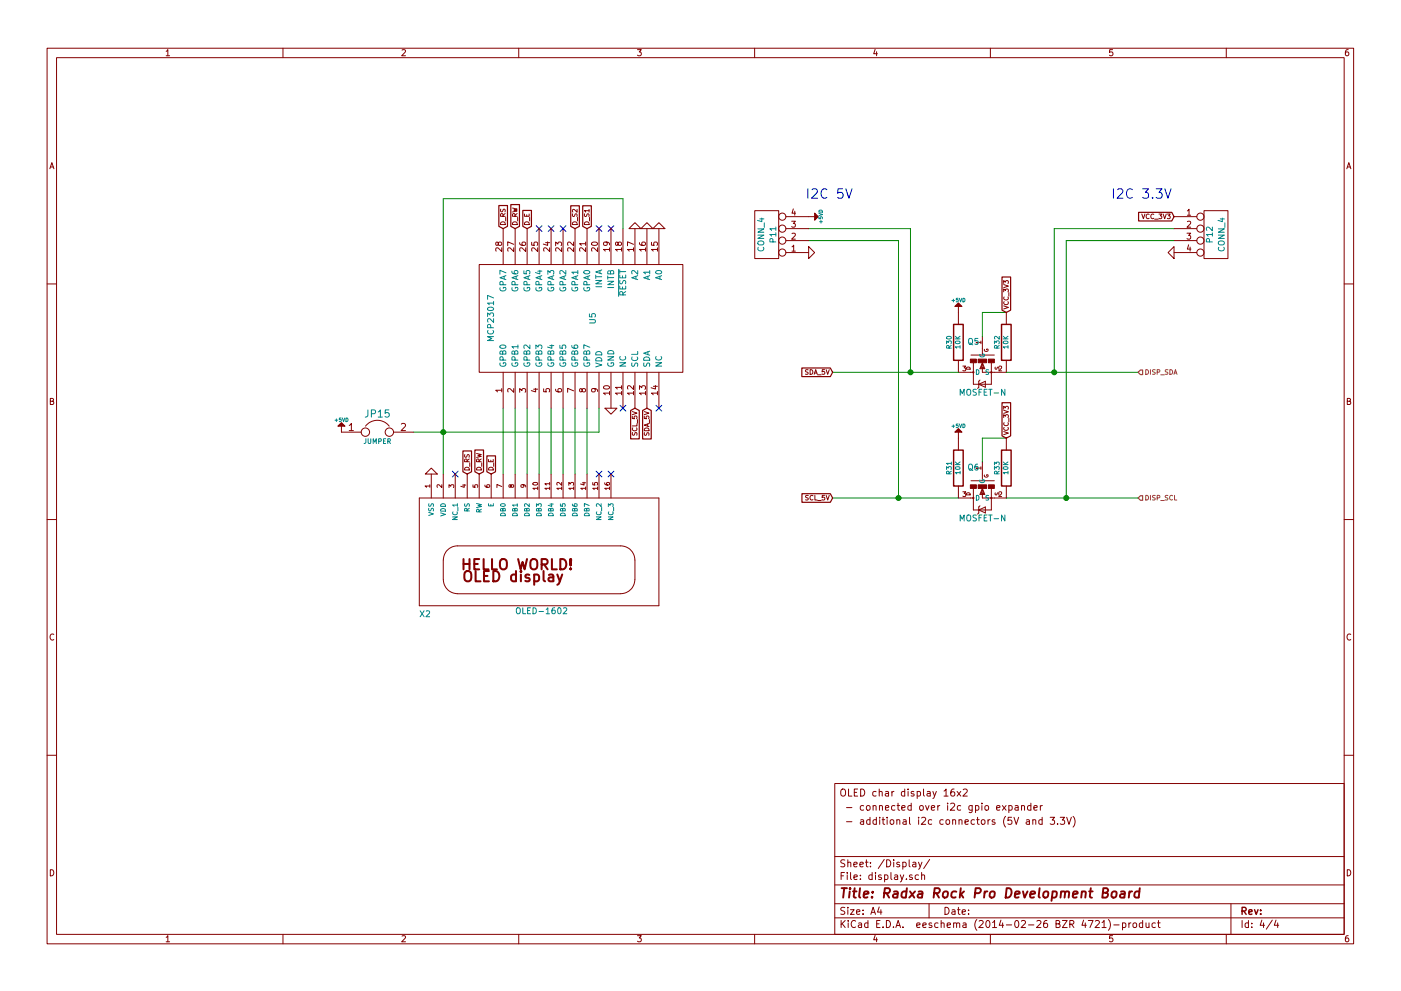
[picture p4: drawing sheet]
<svg xmlns="http://www.w3.org/2000/svg" width="297mm" height="210mm" viewBox="0 0 297 210" stroke-linecap="round" stroke-linejoin="round" font-family="sans-serif">
<g fill="none" stroke="#840000" stroke-width=".21">
<path d="M10 10.2h277v190h-277zM12 12.2h273v186h-273zM35.2 10.9l.4-.4v1.3M35.2 11.8h.8M60 10.2v2M85.2 10.6l.5-.1 .3 .4-.8 .9h.8M110 10.2v2M135.2 10.5h.8l-.5 .5 .3 .1 .2 .2-.1 .4-.2 .1-.5-.1M160 10.2v2M185.5 10.5l-.3 .9h.8M185.9 11v.8M210 10.2v2"/>
<path d="M235.9 10.5h-.6l-.1 .6h.6l.2 .5-.3 .2-.5-.1M260 10.2v2M285.9 10.5l-.4 .1-.2 .2-.1 .8 .3 .2 .4-.1 .1-.4-.1-.2-.4-.1-.3 .3M10.6 35.8l.4-1.3 .4 1.3M10.7 35.4h.6M285.5 35.8l.5-1.3 .4 1.3M285.7 35.4h.6M101.6 56.1h43.2v22.9h-43.2zM105.6 51.6l.3-.2h.3l.2 .2-.1 .4-.4 .1-.2-.1-.2-.6h-.3v.6l.2 .1 .2-.3M106.2 47.3a.52 .52 0 0 1 .6-.2 .52 .52 0 0 1 .3 .5h-1zM106.2 44.4v.5a.41 .41 0 0 0 .5-.5l.4 .1v.5M106.4 52.6v.8l-.9-.8-.4 .2 .1 .5"/>
<path d="M106.7 45.9l-.1-.5h-.4l-.1 .5h1M106.7 48.5v7.6M107.1 45.3l-.4 .3M107.2 46.1v.8M108.7 44.1l1 .3-.8 .2 .8 .1-1 .3M108.8 47.2a.51 .51 0 0 1 .6-.1 .51 .51 0 0 1 .3 .5h-1zM108.9 52.6v.8l-.9-.8-.4 .2 .1 .5M108.9 51.8l-1.3-.5v.8M109.2 45.9l-.1-.5h-.3l-.1 .5h1M109.2 48.5v7.6M109.7 45.3l-.5 .3M109.8 46.1v.8"/>
<path d="M110.2 51.5v.3l.3 .2 .7 .1 .3-.3-.2-.4-.6 .1v.3l.2 .3M111.2 45.4v.5h1v-.5M111.3 47.3a.52 .52 0 0 1 .6-.2 .52 .52 0 0 1 .3 .5h-1zM111.5 52.6v.8l-1-.8-.3 .2 .1 .5M111.7 45.6v.3M111.8 48.5v7.6M112.3 46.1v.8M112.7 51.4v.6l.6 .1v-.7h.6l.1 .2-.1 .5M114 52.6v.8l-.9-.8-.4 .2 .1 .5M114.3 48.5v7.6M115.7 51.5h.8M116.1 51.3v.8l-.9-.3"/>
<path d="M116.5 52.6v.8l-.9-.8-.3 .2 .1 .5M116.8 48.5v7.6M117.8 52.1v-.7l.5 .4 .1-.4h.5l.2 .2-.2 .5M119.1 52.6v.8l-.9-.8-.4 .2 .1 .5M119.4 48.5v7.6M121.4 45.4l.1 .5a.41 .41 0 0 0 .5-.5l.3 .1v.4M121.5 47.2a.51 .51 0 0 1 .6-.1 .51 .51 0 0 1 .3 .5h-1zM121.6 52.6v.8l-.9-.8-.4 .2 .1 .5M121.6 51.4v.7l-.9-.7-.4 .2 .1 .5M121.9 48.5v7.6M122.4 44.4v.6l-.8-.6-.2 .2 .1 .4M122.5 46.1v.8"/>
<path d="M124 47.3a.52 .52 0 0 1 .6-.2 .52 .52 0 0 1 .3 .5h-1zM124 45.4v.5a.41 .41 0 0 0 .5-.5l.3 .1v.4M124.2 52.6v.8l-1-.8-.3 .2 .1 .5M124.2 51.7h-1.3l.3 .4M124.2 51.4v.7M124.5 48.5v7.6M124.9 44.7h-1l.3 .3M124.9 44.4v.6M125 46.1v.8M125.5 51.5a.76 .76 0 0 1 1.2 .3 .74 .74 0 0 1-1.3-.1zM126.7 52.6v.8l-.9-.8-.4 .2 .1 .5M127 48.5v7.6"/>
<path d="M128.5 51.4l.3 .2-.1 .4h-.6l-.1-.4 .2-.2h.7l.3 .3v.3M129.2 52.9h-1.2l.3 .4M129.2 52.6v.7M129.5 48.5v7.6M131 51.6l.3-.2h.3l.2 .2-.1 .4-.4 .1-.2-.1-.2-.6h-.3v.6l.2 .1 .2-.3M131.8 52.9h-1.3l.4 .4M131.8 52.6v.7M132.1 48.5v7.6M133.3 48.5l1.3-1.3 1.3 1.3zM134.3 52.9h-1.3l.4 .4M134.3 51.8l-1.3-.5v.8M134.3 52.6v.7"/>
<path d="M134.6 48.5v7.6M135.6 51.5v.3l.3 .2 .7 .1 .3-.3-.2-.4-.6 .1v.3l.2 .3M135.9 48.5l1.3-1.3 1.2 1.3zM136.9 52.9h-1.3l.3 .4M136.9 52.6v.7M137.2 48.5v7.6M138.1 51.4v.6l.6 .1v-.7h.6l.1 .2-.1 .5M138.4 48.5l1.3-1.3 1.3 1.3zM139.4 52.9h-1.3l.4 .4M139.4 52.6v.7M139.7 48.5v7.6M160 44.7h5.1v10.2h-5.1z"/>
<path d="M166.6 46h6.1M166.6 53.6h4.8M166.6 51h4.8M166.6 48.5h4.8M167.8 46.9h.8l-.4 .5 .4 .1v.6l-.2 .1-.6-.1M167.9 52.4l.4-.4v1.3M167.9 49.6l.5-.1 .2 .3-.8 .9h.8M167.9 53.3h.7M168.2 44.3l-.3 .9h.8M168.5 44.8v.9M171.4 52.3l1.3 1.3-1.3 1.3zM242.1 45.4l.3 1 .3-1"/>
<path d="M243.6 45.5a.44 .44 0 0 0-.6 .4 .44 .44 0 0 0 .6 .4M244.6 45.5a.44 .44 0 0 0-.6 .4 .44 .44 0 0 0 .6 .4M244.8 46.5h.8M245.7 45.4h.6l-.3 .4 .3 .2v.3h-.6M246.6 45.4l.3 1 .4-1M247.5 45.4h.6l-.3 .4 .3 .2v.3h-.6M247.6 53.6l1.3-1.3v2.6zM248.9 53.6h4.8M248.9 51h4.8M248.9 48.5h4.8M248.9 46h4.8M251.7 49.5h.8l-.5 .5 .4 .1v.5l-.2 .1-.5-.1"/>
<path d="M251.7 44.7l.4-.3v1.3M251.7 47l.5-.1 .3 .4-.8 .9h.8M251.7 45.7h.8M252 51.9l-.3 1h.8M252.3 52.4v.9M255.3 44.7h5v10.2h-5zM10 60.2h2M106.7 79v7.6M109.2 79v7.6M111.8 79v7.6M114.3 79v7.6M116.8 79v7.6"/>
<path d="M119.4 79v7.6M121.9 79v7.6M124.5 79v7.6M127 79v7.6M129.5 79v7.6M132.1 79v7.6M134.6 79v7.6M137.2 79v7.6M139.7 79v7.6M171.3 78.5h-.5a.41 .41 0 0 0 .5 .5l-.1 .4h-.4M171.8 78.4a.5 .5 0 0 1 .5 .5 .5 .5 0 0 1-.5 .5zM172.6 79.4l.3-1 .4 1"/>
<path d="M172.7 79.1h.5M173.4 79.5h.7M174.8 78.4h-.5v.5h.5l.1 .3-.2 .2-.4-.1M175.2 78.4l.3 1 .3-1M203.2 65v3.8M203.2 76.4v2.6h3.2M204.1 77.7h.6l-.3 .3 .3 .2v.4h-.6M205 77.9a.42 .42 0 0 1 .5 0 .42 .42 0 0 1 .2 .4h-.8zM205.9 75.3h4.9M208 72.6h-1l.3 .3M208 72.4v.5M208 78.1l.3-.9 .2 .9h-.2"/>
<path d="M208.3 77l.5 1.2h-1zM208.3 71.4v3.8M208.7 74.1a.37 .37 0 0 0 .4 .5 .37 .37 0 0 0 .3-.5h-.2v.1M210.2 77v4.5h-3.8v-4.5M211 77.9l.1 .4a.32 .32 0 0 0 .4-.4l.3 .1v.4M211.8 77.8l.4-.1 .2 .3-.6 .7h.6M212.8 64.9l1 .3-1 .4M212.8 61.9v-.6l.4 .3 .2-.3 .3 .1v.5M212.8 60.4l1 .3-1 .3M212.8 60.1v-.6l.4 .4 .2-.4 .3 .1v.5M212.9 64a.44 .44 0 0 0 .4 .6 .44 .44 0 0 0 .4-.6M212.9 63a.44 .44 0 0 0 .4 .7 .44 .44 0 0 0 .4-.7"/>
<path d="M213.4 76.4v2.6h-5.1v-1.2M213.4 66.3v2.5M213.9 62.1v.7M285 60.2h2M10.7 85.1h.5l.1-.5-.6-.1v1.3h.5l.2-.4-.3-.3M72.4 90.4v1.3h4.2M74 90.3l.5-.5v1.6M74 91.4h.9M77.5 90.4a3.2 3.2 0 0 1 5 0M83.4 91.7h4.2M85.1 90l.6-.2 .3 .5-1 1.1h1M98.6 96.4v.6a.41 .41 0 0 0 .5-.5h.3v.5"/>
<path d="M98.7 99.2a.51 .51 0 0 1 .5 0 .51 .51 0 0 1 .3 .5h-1zM99 98v-.5l-.4-.1-.1 .6h1M99.5 97.4l-.5 .3M99.6 98.2v.8M101 96.2l1 .2-.7 .2 .7 .2-1 .2M101.1 99.3a.52 .52 0 0 1 .6-.1 .52 .52 0 0 1 .3 .5h-1zM101.6 98l-.1-.5-.4-.1-.1 .6h1M102 97.4l-.4 .3M102.1 98.2v.8M103.6 97.5v.5h1v-.5M103.7 99.2a.51 .51 0 0 1 .6 0 .51 .51 0 0 1 .3 .5h-1zM104.1 97.6v.4"/>
<path d="M104.7 98.2v.8M106.4 82.8h-1.3l.4 .4M106.4 82.4v.8M108.9 82.4v.8l-.9-.8-.4 .3 .1 .5M110.2 83.2v-.8l.5 .5 .1-.4h.5l.2 .2-.2 .5M113.1 82.6h.9M113.6 82.4v.8l-1-.3M115.3 82.5v.6l.5 .1v-.7h.6l.1 .2-.1 .5M117.8 82.6l.1 .3 .2 .2 .7 .1 .3-.3-.2-.4-.6 .1v.3l.2 .3M121.6 82.9l-1.3-.5v.8M123.4 82.7l.3-.3 .3 .1 .2 .2-.2 .4-.3 .1-.2-.1-.2-.6h-.3l-.1 .6 .3 .1 .2-.3M126 82.4l.2 .3-.1 .4h-.6l-.1-.4 .3-.3 .7 .1 .3 .3v.3"/>
<path d="M128 82a.76 .76 0 0 1 1.2 .3 .74 .74 0 0 1-1.2-.2zM128.3 86.6h2.5l-1.3 1.3zM129.2 83.4h-1.2l.3 .4M129.2 83.1v.7M131.8 83.4h-1.3l.4 .4M131.8 82.2h-1.3l.4 .3M131.8 81.8v.7M131.8 83.1v.7M134.1 88.3v.5h.4v-.4l.4-.1 .2 .2-.1 .3M134.1 87.3l1 .3-1 .4M134.1 91.8l.1 .5a.41 .41 0 0 0 .5-.5l.3 .1v.4M134.2 90.8a.44 .44 0 0 0 .4 .6 .44 .44 0 0 0 .4-.6"/>
<path d="M134.3 83.4h-1.3l.4 .4M134.3 81.8v.8l-.9-.8-.4 .3 .1 .4M134.3 83.1v.7M135.1 89.9v.5h-1M135.2 89v.8M135.6 82.6v-.8l.5 .5 .1-.4h.5l.2 .2-.2 .5M136.6 88.3v.5h.5l-.1-.4 .4-.1 .2 .2-.1 .3M136.6 87.3l1 .3-1 .4M136.7 91.8v.5a.41 .41 0 0 0 .5-.5l.3 .1v.5M136.8 90.9a.51 .51 0 0 1 .5-.1 .51 .51 0 0 1 .3 .6h-1zM136.9 83.4h-1.3l.3 .4M136.9 83.1v.7"/>
<path d="M137.3 90v.4M137.6 89.9l-1 .3 1 .3M137.7 89v.8M138.5 82h.9M139 81.8v.7l-1-.2M139.4 83.4h-1.3l.4 .4M139.4 83.1v.7M203.2 91.7v3.8M207.5 81.5l1.4-.6v1.3zM207.8 80.6l-.3 .3v1.3l-.2 .2M208 99.3h-1l.3 .3M208 99v.6"/>
<path d="M208.3 98v3.8M212.8 91.6l1 .3-1 .3M212.8 88.6v-.6l.4 .3 .2-.3h.3v.6M212.8 87l1 .4-1 .3M212.8 86.8v-.6l.4 .3 .2-.3 .3 .1v.5M212.9 90.7a.44 .44 0 0 0 .4 .6 .44 .44 0 0 0 .4-.6M212.9 89.7a.44 .44 0 0 0 .4 .6 .44 .44 0 0 0 .4-.6M213.4 93v2.5M213.9 88.7v.8M285.6 85.1h.6l.1-.5-.7-.1v1.3h.6l.2-.4-.3-.3M10 110.2h2M88.9 105.7h50.8v22.8h-50.8z"/>
<path d="M90.2 100.6l1.2-1.3 1.3 1.3zM91.1 103.1h-1l.3 .3M91.1 102.8v.6M91.4 100.6v5.1M93.7 102.8v.6l-.7-.6-.3 .2 .1 .4M94 100.6v5.1M94 118.8v4.2M94 118.8a2.99 2.99 0 0 1 3-3h34.6a2.99 2.99 0 0 1 3 3M95.2 103.4v-.6l.4 .4 .1-.3h.4v.5M96.5 100.6v5.1M98.1 102.9h.7M98.4 102.8v.6l-.7-.2"/>
<path d="M99.1 100.6v5.1M100.3 102.9v.4l.5 .1-.1-.5h.5v.5M101.6 100.6v5.1M102.8 102.9l.1 .4 .7 .1 .2-.2-.1-.3h-.4l-.1 .3 .2 .2M104.1 100.6v5.1M106.4 103.2l-1-.4v.6M106.7 100.6v5.1M108.3 103l.2-.2 .4 .2v.3l-.4 .1-.3-.5h-.3v.4l.3 .1 .1-.2M109.2 100.6v5.1M110.9 102.8l.2 .2-.1 .3h-.5l-.1-.3 .2-.2 .6 .1 .3 .4M111.8 100.6v5.1M113 102.5a.62 .62 0 0 1 1 .2 .59 .59 0 0 1-1-.1z"/>
<path d="M114 103.6h-1l.3 .3M114 103.3v.6M114.3 100.6v5.1M116.5 103.6h-1l.3 .3M116.5 102.6h-1l.3 .3M116.5 102.4v.5M116.5 103.3v.6M116.8 100.6v5.1M119.1 103.6h-1l.3 .3M119.1 102.4v.6l-.7-.6-.3 .1 .1 .4M119.1 103.3v.6M119.4 100.6v5.1"/>
<path d="M120.6 103v-.6l.4 .3 .1-.3h.4v.6M121.6 103.6h-1l.3 .3M121.6 103.3v.6M121.9 100.6v5.1M123.5 102.4h.7M123.8 102.3v.6l-.7-.2M124.2 103.6h-1.1l.3 .3M124.2 103.3v.6M124.5 100.6v5.1M125.7 102.4v.5h.5l-.1-.5h.5v.5M126.7 103.6h-1l.3 .3M126.7 103.3v.6"/>
<path d="M127 100.6v5.1M128.2 102.4l.1 .4 .7 .1 .2-.2-.1-.3h-.4l-.1 .3 .2 .2M129.2 103.6h-1l.3 .3M129.2 103.3v.6M129.5 100.6v5.1M134.6 118.8v4.2M171.4 105.2h-.6a.41 .41 0 0 0 .5 .5v.3h-.5M172.4 105.2a.44 .44 0 0 0-.7 .4 .44 .44 0 0 0 .7 .4M172.8 105.1v1h.5M173.4 106.2h.7M174.8 105.1h-.5v.5l.5-.1 .1 .4-.2 .2-.4-.1M175.2 105.1l.3 1 .3-1"/>
<path d="M203.2 103.1v2.6h3.2M204.1 104.3h.6l-.3 .4 .3 .1v.5h-.6M205 104.6a.42 .42 0 0 1 .5 0 .42 .42 0 0 1 .2 .4h-.8zM205.9 102h4.9M207.5 108.2l1.4-.6v1.2zM207.8 107.3l-.3 .3v1.2l-.2 .3M208 104.8l.3-.9 .2 .9h-.2M208.3 103.6l.5 1.3h-1zM208.7 100.8a.37 .37 0 0 0 .4 .4 .37 .37 0 0 0 .3-.5h-.2v.2M210.2 103.6v4.6h-3.8v-4.5M211 104.6l.1 .4a.32 .32 0 0 0 .4-.4h.3v.4M211.8 104.4l.4-.1 .2 .3-.6 .8h.6"/>
<path d="M213.4 103.1v2.6h-5.1v-1.2M285 110.2h2M11.4 134.6a.58 .58 0 0 0-.8 .5 .58 .58 0 0 0 .8 .6M94 123a2.99 2.99 0 0 0 3 3M97 126h34.6M134.6 123a2.99 2.99 0 0 1-3 3M286.4 134.6a.58 .58 0 0 0-.8 .5 .58 .58 0 0 0 .8 .6M10 160.2h2M177 166.2h108v32h-108zM178.5 167.5l.1-.1a.53 .53 0 0 1 .7 .5v.5a.51 .51 0 0 1-.8 .4 .99 .99 0 0 1 0-1.3zM179.5 174.3h1.1M179.5 171.3h1.1"/>
<path d="M179.9 167.4v1.5h.7M181.1 168.1h.5M181.8 167.4h-.7v1.5h.7M182.5 174h.6v.9M182.5 167.4a.76 .76 0 0 1 .8 .8 .76 .76 0 0 1-.8 .7zM183.1 174.3l-.7 .2 .2 .4 .5-.1M183.1 171l-.4-.1-.3 .3 .1 .6 .2 .1 .4-.1M183.8 171l.2-.1 .4 .1 .1 .6-.1 .2-.4 .1-.2-.1zM184.5 174l-.5-.1-.3 .3 .1 .6 .2 .1 .5-.1M184.5 173.4v1.5M185.1 171l.2-.1 .4 .1 .1 .9M185.1 170.9v1"/>
<path d="M185.8 168l-.5-.1-.3 .3 .1 .6 .2 .1 .5-.1M185.8 174l-.4-.1-.3 .3 .1 .6 .2 .1 .4-.1M185.8 173.4v1.5M186.4 168l.2-.1 .4 .1v.9M186.4 167.4v1.5M186.5 171l.2-.1 .3 .1 .1 .9M186.5 170.9v1M186.5 173.4v.2M186.5 173.9v1M187 173.9h.6M187.2 173.4v1.3l.4 .2M187.7 171.4l.7-.1v-.3l-.4-.1-.3 .2 .1 .7h.6"/>
<path d="M187.8 168h.5l.1 .9M188.1 173.4v.2M188.1 173.9v1M188.4 168.3l-.7 .2 .2 .4 .5-.1M188.8 174l.2-.1 .4 .1 .1 .6-.1 .2-.4 .1-.2-.1zM189.1 167.9v1M189.5 167.9l-.4 .3M189.7 171l-.4-.1-.3 .3 .1 .6 .2 .1 .4-.1M190.1 174l.2-.1 .4 .1 .1 .9M190.1 173.9v1M190.2 170.9h.6M190.4 170.4v1.3l.4 .2"/>
<path d="M191.2 171.4l.7-.1-.1-.3-.4-.1-.2 .2 .1 .7h.5M191.5 174h.6v.9M191.8 168l-.4-.1-.3 .3 .1 .6 .2 .1 .4-.1M191.8 167.4v1.5M192.1 174.3l-.7 .2 .2 .4 .5-.1M192.5 167.4v.2M192.5 167.9v1M192.8 173.4v1.3l.2 .2M193.2 171l-.4-.1-.3 .3 .1 .6 .2 .1 .4-.1M193.2 170.4v1.5M193.8 168l-.4-.1-.2 .2v.2l.6 .2v.3h-.6M194.5 168l.4-.1 .3 .3-.2 .6h-.5"/>
<path d="M194.5 167.9v1.5M194.8 173.4v.2M194.8 173.9v1M195 171l.2-.1 .5 .1 .1 .6-.2 .2-.4 .1-.2-.1zM195.4 173.6l.6-.2 .3 .4-1 1.1h1M195.8 167.4v1.3l.2 .2M196.2 170.9l.4 1 .4-1M196.6 168h.6v.9M197.2 168.3l-.7 .2 .2 .4 .5-.1M197.5 171.4l.7-.1-.1-.3-.4-.1-.2 .2v.7h.6M197.5 174l-.4-.1-.3 .3 .1 .6 .2 .1 .4-.1M197.8 167.9l.3 1"/>
<path d="M198.5 167.9l-.5 1.4-.2 .1M198.8 170.9v1M199.3 170.9l-.5 .3M200 174l-.5-.1-.2 .3v.6l.2 .1 .5-.1M200.2 167.8l.4-.4v1.5M200.2 168.9h.8M200.6 174l.2-.1 .5 .1v.6l-.1 .2-.4 .1-.2-.1zM200.9 170.4v.2M200.9 170.9v1M201.5 170.6l.6-.2 .3 .4-.9 1.1h.9M202 174l.2-.1 .4 .1v.9M202 173.9v1"/>
<path d="M202.3 167.4l-.4 .1a1.11 1.11 0 0 0-.2 1.3l.5 .1 .2-.1v-.5l-.2-.3h-.5l-.1 .3M202.9 167.9l.8 1M203.3 174l.2-.1 .4 .1 .1 .9M203.3 173.9v1M203.7 171l-.4-.1-.3 .3v.6l.3 .1 .4-.1M203.7 167.9l-.8 1M204.2 167.6l.6-.2 .3 .4-1 1.1h1M204.6 174.4l.7-.1v-.3l-.5-.1-.2 .2 .1 .7h.6M206.1 170.9v1.4l-.3 .1-.3-.1M206.1 171l-.4-.1-.3 .3 .1 .6 .2 .1 .4-.1M206.6 174l-.4-.1-.3 .3 .1 .6 .2 .1 .4-.1M206.8 171l.5-.1 .2 .3-.1 .6h-.6"/>
<path d="M206.8 170.9v1.5M207.1 173.9h.5M207.3 173.4v1.3l.3 .2M208.1 174l.2-.1 .5 .1v.6l-.1 .2-.4 .1-.2-.1zM208.2 170.4v.2M208.2 170.9v1M208.9 171l.2-.1 .4 .1 .1 .6-.1 .2-.4 .1-.2-.1zM209.5 173.9v1M209.9 173.9l-.4 .3M210.9 174l-.3-.1-.3 .2 .1 .2 .5 .2v.3h-.6M211.3 171.4l.7-.1v-.3l-.5-.1-.2 .2 .1 .7h.6M212.5 170.9l.8 1"/>
<path d="M213.2 173.2a1.71 1.71 0 0 0 0 2.3M213.3 170.9l-.8 1M213.9 171l.4-.1 .3 .3-.1 .6h-.6M213.9 170.9v1.5M214.5 173.4h-.7l-.1 .7 .7-.1 .2 .3-.1 .5-.2 .1-.6-.1M215 173.4l.5 1.5 .5-1.5M215.2 171h.6l.1 .9M215.9 171.3l-.7 .2 .2 .4 .5-.1M216.6 171l.2-.1 .4 .1v.9M216.6 170.9v1M217.6 174h.6l.1 .9M218.3 174.3l-.7 .2 .2 .4 .5-.1"/>
<path d="M218.6 171l-.5-.1-.2 .3v.6l.2 .1 .5-.1M218.6 170.4v1.5M219 174l.2-.1 .4 .1v.9M219 173.9v1M219.2 171.4l.7-.1v-.3l-.5-.1-.2 .2 .1 .7h.6M220.6 170.9v1M221 174l-.5-.1-.3 .3 .1 .6 .2 .1 .5-.1M221 173.4v1.5M221 170.9l-.4 .3M222.7 173.4h.9l-.5 .6 .4 .1v.7l-.2 .1-.6-.1M224.2 174.8v.1M224.8 173.4h.9l-.5 .6 .5 .1v.7l-.2 .1-.7-.1"/>
<path d="M226.2 173.4l.4 1.5 .6-1.5M227.5 173.2a1.71 1.71 0 0 1 0 2.3M285 160.2h2M10.7 184.5a.65 .65 0 0 1 .7 .7 .65 .65 0 0 1-.7 .6zM35.2 198.9l.4-.4v1.3M35.2 199.8h.8M60 198.2v2M85.2 198.6l.5-.1 .3 .4-.8 .9h.8M110 198.2v2M135.2 198.5h.8l-.5 .5 .3 .1 .2 .2-.1 .4-.2 .1-.5-.1M160 198.2v2M177 194.7h108"/>
<path d="M177 191.7h108M177 187.8h108M177 181.7h108M178.3 195.3v1.5M178.3 185.8h.5M178.5 195.9l.7 .9M179 185.1h-.7v1.5M179.1 192.6l-.6-.1-.2 .3v.3l.7 .3v.5l-.2 .1-.5-.1M179.1 182.5l-.6-.1-.2 .3v.3l.7 .4v.4l-.2 .1-.5-.1M179.2 195.3l-.9 .9M179.6 185.1v.2M179.6 185.6v1"/>
<path d="M179.8 192.5v.2M179.8 183.1l.2-.2 .3 .1 .1 .9M179.8 182.4v1.5M179.8 193v1M179.8 195.3v.1M179.8 195.8v1M180.3 193h.8l-.8 1h.8M180.3 185.1v1.3l.2 .2M181 183.4l.7-.1v-.3l-.4-.1-.3 .2 .1 .7h.6M181.1 186.1l.7-.1-.1-.3-.4-.1-.2 .2v.7h.6M181.4 195.4a.71 .71 0 0 0-1 .5 .71 .71 0 0 0 .7 .9l.3-.1M181.6 193.5l.7-.1v-.3l-.5-.1-.2 .2 .1 .7h.6"/>
<path d="M182 195.9h.6l.1 .9M182.3 183.4l.7-.1v-.3l-.5-.1-.2 .2 .1 .7h.6M182.4 186.5v.1M182.4 185.7v.1M182.7 196.2l-.7 .2 .2 .4 .5-.1M183 193.9v.1M183 193.1v.1M183.5 182.9h.5M183.7 182.4v1.3l.3 .2M184 195.9l-.4-.1-.3 .3 .1 .6 .2 .1 .4-.1M184 195.3v1.5M184.6 183.8v.1"/>
<path d="M184.6 183v.1M184.6 194l.5-1.5 .5 1.5M184.8 193.6h.7M184.9 185.7l-.4-.1-.3 .3 .1 .6 .2 .1 .4-.1M184.9 185.1v1.5M185.5 198.4l-.3 1h.8M185.6 185.1v.2M185.6 185.6v1M185.9 199v.8M185.9 196h.5M186.4 192.4l-.3 1.1h.9M186.6 195.3h-.7v1.5h.7"/>
<path d="M186.8 193v1M186.8 185.7l-.3-.1-.2 .2v.2l.5 .2v.3h-.5M187.2 196.7v.1M187.5 182.3l-1.3 2M187.6 185.7l.4-.1 .3 .3-.2 .6h-.5M187.6 185.6v1.5M187.9 195.3a.76 .76 0 0 1 .9 .7 .76 .76 0 0 1-.9 .8zM188 182.4a.76 .76 0 0 1 .9 .8 .76 .76 0 0 1-.9 .7zM188.9 185.1v1.3l.2 .2M189.4 196.7v.1M189.5 182.4v.2M189.5 182.9v1"/>
<path d="M189.7 185.7h.6v.9M189.9 196.8l.5-1.5 .5 1.5M190.1 196.4h.7M190.3 186l-.7 .3 .2 .3 .5-.1M190.7 183l-.4-.1-.2 .2 .1 .3 .5 .1v.3h-.6M190.9 185.6l.3 1M191.4 183l.4-.1 .3 .3-.1 .6h-.6M191.4 182.9v1.5M191.4 196.7v.1M191.6 185.6l-.5 1.4-.2 .1M192.2 186.5v.1M192.8 182.4v1.3l.2 .2"/>
<path d="M193.4 185.7l-.4-.1-.2 .2 .1 .2 .5 .2v.3h-.6M193.5 183h.6l.1 .9M194.2 183.3l-.7 .3 .2 .3 .5-.1M194.4 196.3l.7-.1-.1-.3-.4-.1-.2 .2v.7h.6M194.7 185.7l-.4-.1-.3 .3 .1 .6 .2 .1 .4-.1M194.7 182.9l.4 1M195.4 185.7l.2-.1 .4 .1v.9M195.4 185.1v1.5M195.5 182.9l-.5 1.4-.3 .1M195.7 196.3l.7-.1-.1-.3-.4-.1-.2 .2v.7h.6M197 191.7v3M197.1 182.3l-1.3 2"/>
<path d="M197.5 195.9l-.3-.1-.2 .2v.2l.5 .2v.3h-.5M198.9 195.9l-.4-.1-.3 .3v.6l.3 .1 .4-.1M199.5 195.9l.2-.1 .4 .1 .1 .9M199.5 195.3v1.5M200.4 192.5a.76 .76 0 0 1 .8 .8 .76 .76 0 0 1-.8 .7zM200.8 196.3l.7-.1v-.3l-.5-.1-.2 .2 .1 .7h.6M201.9 193.1h.5l.1 .9M202.2 195.9l.2-.1 .4 .1v.9M202.2 195.8v1M202.5 193.4l-.7 .2 .2 .4 .5-.1M202.8 196l.2-.2 .4 .1 .1 .9M203 193h.6"/>
<path d="M203.2 192.5v1.3l.4 .2M204 193.5l.7-.1-.1-.3-.4-.1-.2 .2 .1 .7h.5M204.2 195.9h.6v.9M204.8 196.2l-.7 .2 .2 .4 .5-.1M205.4 193.9v.1M205.4 193.1v.1M207.1 195.1a1.71 1.71 0 0 0 0 2.3M207.6 195.4l.6-.1 .3 .4-1 1.1h1M209.2 195.4l.2-.1a.8 .8 0 0 1 .5 .7 .8 .8 0 0 1-.5 .8l-.4-.6zM210 198.2v2M210.4 195.7l.5-.4v1.5M210.4 196.8h.9"/>
<path d="M212.2 195.2l-.3 1.1h.9M212.6 195.8v1M213.4 196.2h1.1M215.3 195.4l.2-.1a.8 .8 0 0 1 .5 .7 .8 .8 0 0 1-.5 .8l-.4-.6zM216.6 195.4l.5-.1 .3 .4-.9 1.1h.9M218.1 196.2h1.1M219.8 195.4l.6-.1 .3 .4-.9 1.1h.9M222 195.3l-.5 .1a1.11 1.11 0 0 0-.1 1.3l.4 .1 .2-.1 .1-.5-.3-.3h-.4l-.1 .3M223.9 196l.7-.1v-.5l-.2-.1h-.5v1.5h.6l.2-.1 .1-.4-.4-.3M225.2 195.3h1.1l-1.1 1.5h1.1M226.8 196.1l.7-.1 .2-.2-.1-.4-.2-.1h-.6v1.5M227.2 196.1l.5 .7"/>
<path d="M229.7 195.2l-.3 1.1h.9M230.1 195.8v1M230.7 195.3h1l-.6 1.5M232.2 195.4l.6-.1 .3 .4-.9 1.1h.9M233.7 195.7l.4-.4v1.5M233.7 196.8h.8M235 195.1a1.71 1.71 0 0 1 0 2.3M235.9 198.5h-.6l-.1 .6h.6l.2 .5-.3 .2-.5-.1M236.1 196.2h1.2M238 195.9l.4-.1 .3 .3-.1 .6h-.6M238 195.8v1.5M239.3 195.8v1"/>
<path d="M239.8 195.8l-.5 .3M240.3 195.9l.2-.1 .4 .1 .1 .6-.1 .2-.4 .1-.2-.1zM242.3 195.9l-.5-.1-.2 .3v.6l.2 .1 .5-.1M242.3 195.3v1.5M243 195.8l.1 .9 .3 .1 .2-.1M243.6 195.8v1M245 195.9l-.5-.1-.3 .3 .1 .6 .2 .1 .5-.1M245.4 195.8h.6M245.6 195.3v1.3l.4 .2M260 198.2v2M261 191.7v6.5M263.3 195.3v1.5"/>
<path d="M264.7 195.9l-.4-.1-.3 .3 .1 .6 .2 .1 .4-.1M264.7 195.3v1.5M265.4 196.7v.1M265.4 195.9v.1M267.5 195.2l-.3 1.1h.9M267.9 195.8v1M269.7 195.2l-1.2 1.9M270.5 195.2l-.3 1.1h.9M270.9 195.8v1M285.6 184.5a.65 .65 0 0 1 .8 .7 .65 .65 0 0 1-.8 .6zM285.9 198.5l-.4 .1-.2 .2-.1 .8 .3 .2 .4-.1 .1-.4-.1-.2-.4-.1-.3 .3"/>
<circle cx="165.9" cy="48.5" r=".76"/>
<circle cx="165.9" cy="53.6" r=".76"/>
<circle cx="165.9" cy="51" r=".76"/>
<circle cx="165.9" cy="46" r=".76"/>
<circle cx="254.5" cy="53.6" r=".76"/>
<circle cx="254.5" cy="51" r=".76"/>
<circle cx="254.5" cy="48.5" r=".76"/>
<circle cx="254.5" cy="46" r=".76"/>
<circle cx="77.5" cy="91.7" r=".89"/>
<circle cx="82.5" cy="91.7" r=".89"/>
</g>
<path d="M202.2 68.8h2v7.6h-2zM212.3 68.8h2.1v7.6h-2.1zM202.2 95.5h2v7.6h-2zM212.3 95.5h2.1v7.6h-2.1zM263.3 193.3l.8-.1 .1-.2-.1-.3-.2-.2h-.6v1.5M263.7 193.3l.5 .7M264.8 193.5l.7-.1-.1-.3-.4-.1-.2 .2v.7h.6M266 193l.3 1 .4-1M267.3 193.9v.1M267.3 193.1v.1" fill="none" stroke="#840000" stroke-width=".3"/>
<g fill="none" stroke="#840000" stroke-width=".41">
<path d="M178.4 188.4h1.2M179 188.4l-.2 2M180.2 189.1l-.2 1.3M180.2 188.4v.2l.1-.1-.1-.1v.2M180.8 189.1h.8M181.2 188.4l-.2 1.8 .1 .1 .4 .1M182.3 188.4l-.2 1.8 .3 .2M183.1 189.8l1-.2v-.4h-.8l-.2 1 .2 .2 .6-.1M184.9 190.3v.1M185 189.2v.2l-.1-.1 .1-.1v.2M187.5 189.5l.9-.1a.56 .56 0 0 0 .1-.9l-.9-.1-.2 2M188 189.5l.5 .9"/>
<path d="M189.5 189.2h.8l-.1 1.2M190.3 189.6l-.7 .1a.4 .4 0 0 0-.3 .3 .4 .4 0 0 0 .3 .4l.6-.1M192.2 189.2l-.2-.1a.67 .67 0 0 0-.8 .4v.8l.3 .1 .5-.1M192.3 188.4l-.3 2M192.9 189.1l1 1.3M194 189.1l-1.2 1.3M194.8 189.2h.7v1.2M195.6 189.6l-.7 .1a.4 .4 0 0 0-.4 .3 .4 .4 0 0 0 .3 .4l.7-.1M198 189.5l1-.1a.56 .56 0 0 0 .1-.9l-.9-.1-.3 2M198.5 189.5l.6 .9M200.1 189.3l.3-.2 .5 .2v.8l-.4 .3-.6-.1zM202.8 189.2l-.2-.1a.67 .67 0 0 0-.8 .4v.8l.2 .1 .6-.1"/>
<path d="M203.7 188.4l-.2 2M203.7 189.7l.5 .7M204.4 189.1l-.9 .8M206.7 189.5l1-.1a.56 .56 0 0 0 .1-.9l-.9-.1-.3 2M208.8 189.1l-.2 1.3M209.3 189.1l-.3 .1-.3 .3M210 189.3l.3-.2 .6 .2-.1 .8-.4 .3-.5-.1zM213.4 188.4a1 1 0 0 1 1.1 .8 1 1 0 0 1-.5 1.1l-.8 .1zM215.2 189.8l1-.2-.1-.4-.6-.1-.3 .3v.9h.8M216.9 189.1l.3 1.3 .7-1.3M218.4 189.8l1-.2v-.4l-.6-.1-.3 .3v.9h.7M220.4 188.4l-.2 1.8 .3 .2"/>
<path d="M221.4 189.3l.3-.2 .5 .2v.8l-.4 .3-.6-.1zM223.2 189.2l.5-.1 .3 .2-.1 1a.67 .67 0 0 1-.9 0M223.2 189.1l-.3 2M225 189.3l.3-.2 .5 .1-.1 1.2M225 189.1l-.2 1.3M225.8 189.4a.52 .52 0 0 1 .8-.2v1.2M227.5 189.8l1-.2-.1-.4-.6-.1-.3 .3v.9h.8M229.4 189.3l.3-.2 .4 .1v1.2M229.4 189.1l-.2 1.3M230.9 189.1h.8M231.3 188.4l-.2 1.8v.1l.4 .1M233.8 189.4l.9-.1a.46 .46 0 0 0 .3-.5 .46 .46 0 0 0-.4-.4h-.7l-.2 2h.8l.2-.1 .2-.5-.4-.4"/>
<path d="M235.8 189.3l.3-.2 .6 .2v.8l-.4 .3-.6-.1zM237.7 189.2h.7v1.2M238.5 189.6l-.7 .1a.4 .4 0 0 0-.3 .3 .4 .4 0 0 0 .2 .4l.7-.1M239.5 189.1l-.2 1.3M240 189.1l-.4 .1-.2 .3M241.6 189.2l-.2-.1a.67 .67 0 0 0-.8 .4v.8l.2 .1 .6-.1M241.7 188.4l-.3 2"/>
</g>
<g fill="#840000" stroke="#840000" stroke-width=".21">
<path d="M72.4 89.7l.8 .7h-1.6z"/>
<path d="M209.5 76.2h1.3v.8h-1.3z"/>
<path d="M207.4 76.2h1.8v.8h-1.8z"/>
<path d="M205.7 76.2h1.3v.8h-1.3z"/>
<path d="M209.5 102.9h1.3v.7h-1.3z"/>
<path d="M207.4 102.9h1.8v.7h-1.8z"/>
<path d="M205.7 102.9h1.3v.7h-1.3z"/>
<path d="M203.2 64.3l.8 .7h-1.6z"/>
<path d="M203.2 90.9l.8 .8h-1.6z"/>
<path d="M172.7 45.2l.8 .8-.8 .7z"/>
<circle cx="210.2" cy="79" r=".13"/>
<circle cx="206.4" cy="79" r=".13"/>
<circle cx="210.2" cy="105.7" r=".13"/>
<circle cx="206.4" cy="105.7" r=".13"/>
</g>
<g fill="none" stroke="#008484" stroke-width=".21">
<path d="M106.9 58.6v.6M107.3 58.5l-1.3 .4 1.3 .4M107.3 57.9l-1.3-.6v.9M108.5 57.5l.1 .4 .2 .2h.8l.2-.2-.1-.5-.6 .1-.1 .4 .2 .2M109.4 58.6v.6M109.8 58.5l-1.3 .4 1.3 .4M111.1 57.4v.7h.6v-.7h.5l.1 .2-.1 .5M112 58.6v.6M112.3 58.5l-1.2 .4 1.2 .4M114 57.5h.9M114.5 57.3v.8l-1-.3M114.5 58.6v.6"/>
<path d="M114.9 58.5l-1.3 .4 1.3 .4M116.2 58.2v-.8l.4 .4 .1-.4h.6l.1 .2-.1 .6M117 58.6v.6M117.4 58.5l-1.2 .4 1.2 .4M119.6 58.6v.6M120 58.5l-1.3 .4 1.3 .4M120 57.4v.8l-1-.8-.3 .2 .1 .5M122.1 58.6v.6M122.5 58.5l-1.3 .4 1.3 .4M122.5 57.8h-1.3l.4 .3M122.5 57.4v.7M123.8 57.6a.76 .76 0 0 1 1.2 .2 .74 .74 0 0 1-1.2-.1z"/>
<path d="M124.7 58.6v.6M125 58.5l-1.2 .4 1.2 .4M126.3 59.5h1.3l-1.3 .7h1.3M126.3 58.4v.7M126.3 58.7h1.3M127.2 57.4v.6M127.6 57.3l-1.3 .4 1.3 .4M128.9 59.7h1.2l-1.2 .7h1.2M128.9 58.5v.8M128.9 58.9h1.2M129.4 57.7l.3-.3 .4 .2v.5h-1.2l.1-.6h.3l.1 .6M131.2 57.1v5.8"/>
<path d="M131.4 58.3v.6h1.3v-.6M131.4 57.3v.7M131.4 57.6h1.3M131.4 59.5v.6l.5 .1a.54 .54 0 0 1 .6-.6l.2 .1-.1 .5M132 58.5v.4M134.8 58.6v.6M135.2 58.5l-1.3 .4 1.3 .4M135.2 57.4v.8l-.9-.8-.4 .2 .1 .5M137.4 58.6v.6M137.7 58.5l-1.2 .4 1.2 .4M137.7 57.8h-1.2l.3 .3M137.7 57.4v.7"/>
<path d="M139.1 57.6a.76 .76 0 0 1 1.2 .2 .74 .74 0 0 1-1.3-.1zM139.9 58.6v.6M140.3 58.5l-1.3 .4 1.3 .4M160.7 49.9h1.3l-1.3 .7h1.3M160.7 48.6h1.3l-1.3 .7h1.3M160.7 51.3l.8-.2a.42 .42 0 0 1 .4 .2 .42 .42 0 0 1 0 .5l-.4 .2-.6-.1-.2-.2zM160.8 52.5a.56 .56 0 0 0 .5 .7 .56 .56 0 0 0 .5-.7M161.1 46.5h.9M161.5 46.3v.7l-.9-.2M162.1 47.3v1M163.9 51.3l-.1-.6h-.5l-.1 .6h1.3M164.5 49.8h-1.3l.4 .3"/>
<path d="M164.5 48.5h-1.3l.4 .4M164.5 48.2v.7M164.5 49.4v.7M173.6 46v.4h.4l-.1-.3 .3-.1 .2 .1-.1 .3M173.6 45.3l.8 .2-.8 .3M173.6 44.7a.42 .42 0 0 1 .5-.1 .42 .42 0 0 1 .3 .4h-.8zM173.8 47h.6M174.1 46.8v.5M256.4 51.3v-.6h-.5l-.1 .6h1.2M257 49.8h-1.2l.3 .3M257 48.2v.8l-.9-.8-.3 .2 .1 .5M257 49.4v.7"/>
<path d="M258.3 49.9h1.3l-1.3 .7h1.3M258.3 48.6h1.3l-1.3 .7h1.3M258.4 51.3l.8-.2a.42 .42 0 0 1 .3 .2 .42 .42 0 0 1 0 .5l-.3 .2-.7-.1-.2-.2zM258.4 52.5a.56 .56 0 0 0 .5 .7 .56 .56 0 0 0 .6-.7M258.7 46.5h.9M259.2 46.3v.7l-1-.2M259.7 47.3v1M103.4 67.2v-.8l.5 .4 .1-.4h.5l.1 .2-.1 .6M103.4 65.3a.76 .76 0 0 1 1.2 .3 .74 .74 0 0 1-1.2-.1zM103.5 70.1a.56 .56 0 0 0 .5 .8 .56 .56 0 0 0 .5-.8M104 69.5v-.6h-.5l-.1 .6h1.2M104.6 71.4h-1.2l.9 .4-.9 .5h1.2"/>
<path d="M104.6 67.6v.8l-.9-.8-.3 .2 .1 .5M104.6 64.3h-1.2l.3 .4M104.6 63.2l-1.2-.5v.8M104.6 64v.7M106 77a.59 .59 0 0 0 .6 .7 .59 .59 0 0 0 .6-.7h-.5v.2M106 73.4a.76 .76 0 0 1 1.3 .2 .74 .74 0 0 1-1.3-.1zM106 61a.59 .59 0 0 0 .6 .7 .59 .59 0 0 0 .6-.7h-.5v.2M106.6 74.7l.2-.3 .5 .2v.5h-1.3l.1-.6h.4l.1 .6M106.7 76.4l-.1-.6-.5-.1-.1 .7h1.3M106.7 60.4l-.1-.6h-.5l-.1 .6h1.3M108.6 77a.59 .59 0 0 0 .6 .7 .59 .59 0 0 0 .5-.7h-.5v.2M108.6 61a.59 .59 0 0 0 .6 .7 .59 .59 0 0 0 .5-.7h-.5v.2"/>
<path d="M109.1 74.7l.3-.3 .4 .2v.5h-1.3l.1-.6h.4l.1 .6M109.2 76.4l-.1-.6-.5-.1-.1 .7h1.3M109.2 60.4l-.1-.6h-.5l-.1 .6h1.3M109.8 73.6h-1.3l.4 .3M109.8 73.2v.7M111.1 77a.59 .59 0 0 0 .6 .7 .59 .59 0 0 0 .6-.7h-.5v.2M111.1 61a.59 .59 0 0 0 .6 .7 .59 .59 0 0 0 .6-.7h-.5v.2M111.7 74.7l.2-.3 .4 .2v.5h-1.2l.1-.6h.4l.1 .6M111.7 76.4v-.6l-.5-.1-.1 .7h1.2M111.7 60.4v-.6h-.5l-.1 .6h1.2M112.3 73.2v.8l-.9-.8-.3 .2 .1 .5M113.6 74v-.8l.5 .4 .1-.4h.6l.1 .2-.1 .6"/>
<path d="M113.7 77a.59 .59 0 0 0 .5 .7 .59 .59 0 0 0 .6-.7h-.5v.2M113.7 61a.59 .59 0 0 0 .5 .7 .59 .59 0 0 0 .6-.7h-.5v.2M114.2 74.7l.3-.3 .4 .2v.5h-1.3l.1-.6h.4l.1 .6M114.3 76.4l-.1-.6-.5-.1-.1 .7h1.3M114.3 60.4l-.1-.6h-.5l-.1 .6h1.3M116.2 77a.59 .59 0 0 0 .6 .7 .59 .59 0 0 0 .5-.7h-.4v.2M116.2 61a.59 .59 0 0 0 .6 .7 .59 .59 0 0 0 .5-.7h-.4v.2M116.6 73.3h.8M116.7 74.7l.3-.3 .4 .2v.5h-1.2l.1-.6h.3l.1 .6M116.8 76.4l-.1-.6-.4-.1-.1 .7h1.2M116.8 60.4l-.1-.6h-.4l-.1 .6h1.2M117 73.1v.8l-.9-.3"/>
<path d="M118.7 73.2v.7h.6v-.7h.5l.2 .2-.2 .5M118.7 77a.59 .59 0 0 0 .6 .7 .59 .59 0 0 0 .6-.7h-.5v.2M118.7 61a.59 .59 0 0 0 .6 .7 .59 .59 0 0 0 .6-.7h-.5v.2M119.3 74.7l.2-.3 .5 .2v.5h-1.3l.1-.6h.4l.1 .6M119.4 76.4l-.1-.6-.5-.1-.1 .7h1.3M119.4 60.4l-.1-.6h-.5l-.1 .6h1.3M121.2 73.3l.1 .4 .2 .2h.8l.2-.2-.1-.5-.6 .1-.1 .4 .2 .2M121.3 77a.59 .59 0 0 0 .6 .7 .59 .59 0 0 0 .5-.7h-.5v.2M121.3 61a.59 .59 0 0 0 .6 .7 .59 .59 0 0 0 .5-.7h-.5v.2M121.8 74.7l.3-.3 .4 .2v.5h-1.3l.1-.6h.4l.1 .6M121.9 76.4l-.1-.6-.5-.1-.1 .7h1.3M121.9 60.4l-.1-.6h-.5l-.1 .6h1.3"/>
<path d="M123.8 77a.59 .59 0 0 0 .6 .7 .59 .59 0 0 0 .6-.7h-.5v.2M123.8 61a.59 .59 0 0 0 .6 .7 .59 .59 0 0 0 .6-.7h-.5v.2M124.4 74.7l.2-.3 .4 .2v.5h-1.2l.1-.6h.4l.1 .6M124.4 76.4v-.6l-.5-.1-.1 .7h1.2M124.4 60.4v-.6h-.5l-.1 .6h1.2M125 67.8h1l.2 .2v.3l-.2 .2h-1M125 66.6v.6l.6 .1v-.7h.5l.1 .2-.1 .5M125 73.7l-1.2-.6v.9M126.3 77l1.3 .4-1.3 .4M126.3 60.8h1.3M126.4 74.8a.69 .69 0 0 1 .7-.2 .69 .69 0 0 1 .5 .7h-1.3zM126.5 76a.67 .67 0 0 1 .7-.1 .67 .67 0 0 1 .4 .7h-1.3z"/>
<path d="M128.9 75.7h1.2l-1.2 .7h1.2M128.9 61h1.2M128.9 77a.59 .59 0 0 0 .6 .7 .59 .59 0 0 0 .5-.7h-.4v.2M128.9 74.6a.69 .69 0 0 1 .8-.2 .69 .69 0 0 1 .4 .7h-1.2zM131.4 77h1.3l-1.3 .7h1.3M131.4 60.7v.6h1.3v-.6M131.5 75.6a.56 .56 0 0 0 .5 .8 .56 .56 0 0 0 .5-.8M132 60.9v.4M132.1 62.6l-.1-.6-.5-.1-.1 .7h1.3M132.7 61.9l-.6 .4M134 77v.6l.4 .1a.54 .54 0 0 1 .7-.6l.1 .1-.1 .5M134 75.7a.56 .56 0 0 0 .6 .8 .56 .56 0 0 0 .5-.8"/>
<path d="M135.2 74.6v.6h-1.3M136.5 77v.6l.5 .1a.54 .54 0 0 1 .6-.6l.1 .1v.5M136.5 76a.69 .69 0 0 1 .8-.2 .69 .69 0 0 1 .4 .6h-1.2zM137.4 74.6v.6M137.7 74.5l-1.2 .4 1.2 .5M139 77h1.3l-1.3 .7h1.3M139.1 75.6a.56 .56 0 0 0 .5 .8 .56 .56 0 0 0 .6-.8M200.7 72.9v-.6l.4 .4 .1-.3h.4v.5M200.7 71.5a.62 .62 0 0 1 1 .2 .59 .59 0 0 1-1-.1zM201.2 73.9v-.5h-.5v.5h1M201.7 73.3l-.5 .3M201.8 63.7h.6"/>
<path d="M202.1 63.5v.6M202.5 71.9h1.1M202.5 71.3l.6 .6M202.6 72.5a.62 .62 0 0 1 1 .2 .59 .59 0 0 1-1.1-.1zM203.1 63.3h-.3l-.1 .3h.4l.1 .3-.2 .2-.3-.1M203.4 63.3l.3 .8 .2-.8M203.6 73.6h-1.1l.3 .3M203.6 73.3v.6M203.6 71.3l-.6 .5M204.2 63.3a.38 .38 0 0 1 .4 .4 .38 .38 0 0 1-.4 .4zM205.4 72l.2-.2 .4 .1 .2 .7a.42 .42 0 0 1-.2 .4 .42 .42 0 0 1-.5 0l-.1-.4zM205.6 72.8l.6 .4"/>
<path d="M207 78.4a.51 .51 0 0 1 .6 .5 .51 .51 0 0 1-.6 .5zM207.3 71.8h-.6v.6h.6v.5l-.1 .2-.5-.2M207.8 75.2a.45 .45 0 0 0 .4 .5 .45 .45 0 0 0 .4-.6h-.3v.2M209.6 78.5h-.5v.3a.43 .43 0 0 1 .5 .5l-.6 .1M210.8 72.9v-.6l.4 .4 .1-.3h.5v.5M211.4 73.9l-.1-.5h-.4l-.1 .5h1.1M211.9 71.4v.6l-.7-.6-.4 .1 .1 .4M211.9 73.3l-.5 .3M212.7 71.9h1M212.7 71.3l.6 .6M212.8 72.5a.62 .62 0 0 1 .9 .2 .59 .59 0 0 1-1-.1zM213.7 73.6h-1l.3 .3"/>
<path d="M213.7 73.3v.6M213.7 71.3l-.6 .5M71 89.1h.6M71.3 88.9v.6M72.3 88.7h-.3l-.1 .3h.4l.1 .3-.2 .2-.3-.1M72.6 88.7l.2 .8 .3-.8M73.4 88.7a.38 .38 0 0 1 .4 .4 .38 .38 0 0 1-.4 .4zM77.6 93.1v.7l-.4 .3M78 87v1.3l-.6 .2M78.1 93.1v.8l.1 .2 .4-.2v-.8M78.7 87.8l.8-.1 .1-.2v-.4l-.3-.1h-.6v1.5M79.1 94.1v-1l.4 .7 .3-.7v1"/>
<path d="M80.2 87.4l.4-.4v1.5M80.2 88.5h.9M80.3 93.6h.5v-.5h-.5v1M81.3 93.6h.3M81.8 93.1h-.5v1h.5M82.2 93.6h.5v-.5h-.5v1M82.4 87h-.7l-.1 .7 .3-.2 .5 .1 .1 .6-.3 .3-.6-.2M82.4 93.6l.4 .5M200.7 99.6v-.6l.4 .3 .1-.3h.4v.6M201.7 98.3h-1l.3 .3M201.7 100l-.5 .3M201.7 98v.6"/>
<path d="M201.8 90.4h.6M202.1 90.1v.6M202.5 98.6h1.1M202.5 98l.6 .6M202.6 99.2a.62 .62 0 0 1 1 .2 .59 .59 0 0 1-1.1-.1zM203.1 90h-.3l-.1 .3h.4l.1 .3-.2 .1-.3-.1M203.4 90l.3 .7 .2-.7M203.6 100v.6M203.6 98l-.6 .4M203.6 83.9v-1.3l.4 .9 .4-.9v1.3M204.2 90a.38 .38 0 0 1 .4 .3 .38 .38 0 0 1-.4 .4zM205 82.8l.3-.2h.3l.2 .8a.42 .42 0 0 1-.2 .4 .42 .42 0 0 1-.4 0l-.2-.4z"/>
<path d="M205.4 98.6l.2-.1h.4l.2 .8a.42 .42 0 0 1-.2 .4 .42 .42 0 0 1-.5 0l-.1-.4zM205.6 99.4l.6 .4M207 82.6h-.6l-.1 .5a.54 .54 0 0 1 .7 .6l-.2 .2-.5-.1M207.3 98.5h-.4l-.2 .3v.7l.2 .2 .4-.1v-.6h-.4l-.2 .2M207.6 83.2h.4M208.2 82.6h-.6v1.3M208.7 83.2h.4M209.3 82.6h-.6v1.3h.6M209.6 82.6h.7M210 82.6v1.3M210.8 83.4h.9M210.8 99.6v-.6l.4 .3 .1-.3h.5v.6"/>
<path d="M210.8 98.6v-.6l.4 .4 .1-.3h.5v.5M211.9 100l-.5 .3M212.7 98.6h1M212.7 98l.6 .6M212.8 99.2a.62 .62 0 0 1 .9 .2 .59 .59 0 0 1-1-.1zM213.1 82.6v1.3l-.8-1.3v1.3M213.7 100v.6M213.7 98l-.6 .4M90.9 108.7l1 .3-1 .4M90.9 107.8v.5l.4 .1a.43 .43 0 0 1 .5-.5v.5M90.9 106.9v.5h.4a.43 .43 0 0 1 .5-.5v.5M93.4 108.8l1 .3-1 .4"/>
<path d="M93.5 108.1a.55 .55 0 0 1 .6-.2 .55 .55 0 0 1 .3 .6h-1zM93.5 107.1a.55 .55 0 0 1 .6-.2 .55 .55 0 0 1 .3 .5h-1zM96 109.7h1l-1 .5h1M96.1 108.6a.44 .44 0 0 0 .4 .6 .44 .44 0 0 0 .4-.6M97 107.2h-1l.3 .2M97 106.9v.5M97.1 107.6v.8M98.6 106.9v.5h.3a.43 .43 0 0 1 .5-.5l.1 .5M99 108.4v-.5h-.4l-.1 .5h1M99.5 107.8l-.5 .4M101 106.8l1.1 .3-.8 .2 .8 .2-1.1 .2M101.6 108.6l-.1-.5h-.4l-.1 .5h1.1"/>
<path d="M102.1 108l-.5 .4M103.6 106.9v.4h1v-.4M104.1 107v.3M106.2 107a.62 .62 0 0 1 .9 .2 .59 .59 0 0 1-1-.1zM106.3 108.9a.53 .53 0 0 1 .6 0 .53 .53 0 0 1 .2 .5h-1zM106.6 108.1l.2-.3 .3 .2v.4h-1l.1-.5 .4 .1v.4M108.7 109a.55 .55 0 0 1 .6-.1 .55 .55 0 0 1 .4 .5h-1zM109.1 108.1l.2-.3 .4 .2v.4h-1l.1-.5 .3 .1v.4M109.7 107.2h-1l.3 .2M109.7 106.9v.5M111.4 108.9a.53 .53 0 0 1 .5 0 .53 .53 0 0 1 .3 .5h-1zM111.7 108.1l.2-.3 .3 .2v.4h-1l.1-.5 .3 .1 .1 .4"/>
<path d="M112.2 106.9v.6l-.7-.6-.3 .2 .1 .3M113.7 107.5v-.6l.4 .3 .1-.3h.5v.6M113.8 109a.55 .55 0 0 1 .6-.1 .55 .55 0 0 1 .4 .5h-1.1zM114.2 108.1l.2-.3 .4 .2v.4h-1.1l.1-.5 .4 .1v.4M116.4 108.9a.53 .53 0 0 1 .6 0 .53 .53 0 0 1 .3 .5h-1zM116.6 107h.7M116.8 108.1l.2-.3 .3 .2v.4h-1l.1-.5 .3 .1 .1 .4M117 106.8v.6l-.8-.2M118.8 106.9v.5h.5v-.4l.4-.1v.5M118.9 109a.55 .55 0 0 1 .6-.1 .55 .55 0 0 1 .3 .5h-1zM119.3 108.1l.2-.3 .3 .2v.4h-1l.1-.5 .4 .1v.4M121.4 107l.1 .3 .7 .1 .2-.1-.1-.4-.5 .1-.1 .3 .2 .1"/>
<path d="M121.5 108.9a.53 .53 0 0 1 .6 0 .53 .53 0 0 1 .3 .5h-1zM121.8 108.1l.2-.3 .4 .2v.4h-1l.1-.5 .3 .1v.4M124.1 108.9a.53 .53 0 0 1 .5 0 .53 .53 0 0 1 .3 .5h-1zM124.4 108.1l.2-.3 .3 .2v.4h-1l.1-.5 .3 .1 .1 .4M124.9 107.3l-1-.5v.7M126.4 109.7h1.1l-1.1 .5h1.1M126.5 108.6a.44 .44 0 0 0 .4 .6 .44 .44 0 0 0 .5-.6M127.5 106.9v.6l-.8-.6-.3 .2 .1 .3M127.6 107.6v.8M129 109.7h1l-1 .5h1M129 107.5v-.6l.4 .3 .1-.3h.4v.6M129.1 108.6a.44 .44 0 0 0 .4 .6 .44 .44 0 0 0 .4-.6"/>
<path d="M130.1 107.6v.8M201.2 100.5v-.5h-.5v.5h1M203.6 100.3h-1.1l.3 .3M203.6 110.5v-1.2l.4 .9 .4-.9v1.2M205 109.4l.3-.1h.3l.2 .8a.42 .42 0 0 1-.2 .4 .42 .42 0 0 1-.4 0l-.2-.4zM207 105.1a.51 .51 0 0 1 .6 .5 .51 .51 0 0 1-.6 .5zM207 109.3h-.6l-.1 .4a.54 .54 0 0 1 .7 .7l-.2 .1h-.5M207.6 109.8h.4M207.8 101.8a.45 .45 0 0 0 .4 .6 .45 .45 0 0 0 .4-.6h-.3v.2M208.2 109.3h-.6v1.2M208.7 109.8h.4M209.3 109.3h-.6v1.2h.6"/>
<path d="M209.6 105.2h-.5v.3a.43 .43 0 0 1 .5 .5l-.6 .1M209.6 109.3h.7M210 109.3v1.2M210.8 110.1h.9M211.4 100.5l-.1-.5h-.4l-.1 .5h1.1M213.1 109.3v1.2l-.8-1.2v1.2M213.7 100.3h-1l.3 .3M89.1 129.6l.8 1.3M89.9 129.6l-.8 1.3M90.4 129.7l.5-.1 .2 .3-.8 1h.8M109.5 129.1l.3-.1h.3l.2 .8a.42 .42 0 0 1-.2 .4 .42 .42 0 0 1-.4-.1l-.2-.3zM110.8 129v1.2h.7"/>
<path d="M111.9 129.5h.4M112.5 129h-.6v1.2h.6M113 129a.64 .64 0 0 1 .7 .6 .64 .64 0 0 1-.7 .6zM114.3 129.7h.9M115.8 129.3l.4-.3v1.2M115.8 130.2h.7M117.6 129h-.4l-.1 .3-.1 .7 .2 .2 .5-.1-.1-.6-.4-.1-.2 .3M118.3 129.1l.2-.1a.67 .67 0 0 1 .5 .6 .67 .67 0 0 1-.5 .6l-.3-.5zM119.5 129.1l.4-.1 .3 .3-.8 .9h.8"/>
</g>
<g fill="none" stroke="#000084" stroke-width=".21">
<path d="M113.7 47.9l1.2 1.2M114.9 47.9l-1.2 1.2M116.2 47.9l1.2 1.2M117.4 47.9l-1.2 1.2M118.8 47.9l1.2 1.2M120 47.9l-1.2 1.2M126.4 47.9l1.2 1.2M127.6 47.9l-1.2 1.2M128.9 47.9l1.2 1.2M130.1 47.9l-1.2 1.2M95.9 100l1.2 1.2M97.1 100l-1.2 1.2"/>
<path d="M126.4 100l1.2 1.2M127.6 100l-1.2 1.2M128.9 100l1.2 1.2M130.1 100l-1.2 1.2M131.5 86l1.2 1.2M132.7 86l-1.2 1.2M139.1 86l1.2 1.2M140.3 86l-1.2 1.2"/>
</g>
<g fill="none" stroke="#008400" stroke-width=".21">
<path d="M132.1 48.5v-6.3h-38.1v58.4M171.4 48.5h21.6v30.5M171.4 51h19.1v54.7M248.9 48.5h-25.4v30.5M248.9 51h-22.8v54.7M176.5 79h26.7M213.4 66.3h-5.1v5.1M213.4 79h27.9M106.7 86.6v14M109.2 86.6v14M111.8 86.6v14M114.3 86.6v14"/>
<path d="M116.8 86.6v14M119.4 86.6v14M121.9 86.6v14M124.5 86.6v14M127 86.6v5.1h-39.4M213.4 93h-5.1v5M176.5 105.7h26.7M213.4 105.7h27.9"/>
</g>
<g fill="none" stroke="#840000" stroke-width=".25">
<path d="M105.8 43.6h1.8v4.4l-.9 .5-.9-.5zM108.3 43.4h1.8v4.6l-.9 .5-.9-.5zM110.8 44.6h1.9v3.4l-.9 .5-1-.5zM121 43.7h1.8v4.3l-.9 .5-.9-.5zM123.5 43.7h1.9v4.3l-.9 .5-1-.5zM212.4 58.8h1.9v7l-.9 .5-1-.5zM241.4 45.1h7l.5 .9-.5 .9h-7zM170 78.1h6l.5 .9-.5 .9h-6zM98.1 95.7h1.9v4.4l-.9 .5-1-.5zM100.7 95.5h1.8v4.6l-.9 .5-.9-.5zM103.2 96.7h1.9v3.4l-1 .5-.9-.5zM133.7 87.1l.9-.5 .9 .5v6h-1.8z"/>
<path d="M136.2 87.1l1-.5 .9 .5v6h-1.9zM212.4 85.4h1.9v7.1l-.9 .5-1-.5zM170 104.7h6l.5 1-.5 .9h-6z"/>
</g>
<g fill="none" stroke="#840000" stroke-width=".43">
<path d="M98.3 118.6v2.2M98.3 119.7h1.2M99.5 118.6v2.2M100.6 119.7h.7M101.6 118.6h-1v2.2h1M102.5 118.6v2.2h1.1M104.3 118.6v2.2h1.1M106.1 118.9a.75 .75 0 0 1 .8-.3 .75 .75 0 0 1 .6 .7v.8a.75 .75 0 0 1-.6 .7 .75 .75 0 0 1-.8-.3zM109.9 118.6l.5 2.2 .4-1.6 .4 1.6 .5-2.2M112.5 118.9a.75 .75 0 0 1 .9-.3 .75 .75 0 0 1 .5 .7v.8a.75 .75 0 0 1-.5 .7 .75 .75 0 0 1-.9-.3zM114.8 119.8h.9a.59 .59 0 0 0 .4-.6 .59 .59 0 0 0-.4-.6h-.9v2.2M115.4 119.8l.7 1"/>
<path d="M117 118.6v2.2h1.1M118.8 118.6a1.11 1.11 0 0 1 1.3 1.1 1.11 1.11 0 0 1-1.3 1.1zM121 118.6v1.4l.1-1.3h-.2l.1 1.3M98.6 121.5a.75 .75 0 0 1 .8-.3 .75 .75 0 0 1 .5 .7v.7a.75 .75 0 0 1-.5 .7 .75 .75 0 0 1-.8-.3zM100.8 121.2v2.1h1.1M102.6 122.2h.8M103.7 121.2h-1.1v2.1h1.1M104.6 121.2a1.11 1.11 0 0 1 1.3 1 1.11 1.11 0 0 1-1.3 1.1zM109.4 122a.72 .72 0 0 0-.9 .1v1a.72 .72 0 0 0 .9 .1M109.4 121.2v2.1M110.4 121.2v.2l.2-.1-.2-.1v.2M110.4 121.9v1.4"/>
<path d="M112.2 122a.53 .53 0 0 0-.8 .2l.1 .3 .7 .2 .1 .2-.3 .4-.6-.1M113.3 122a.7 .7 0 0 1 .9 .1v1a.7 .7 0 0 1-.9 .1M113.3 121.9v2.2M115.2 121.2v1.8l.4 .3M116.4 122h.8l.1 1.3M117.3 122.4l-.7 .1a.43 .43 0 0 0-.3 .4 .43 .43 0 0 0 .3 .4l.7-.1M118.2 121.9l.5 1.4M119.2 121.9l-.7 1.9-.3 .3M121 120.6l.1 .1-.1 .1v-.2v.2"/>
</g>
<g fill="none" stroke="#848400" stroke-width=".21">
<path d="M242.9 78.4a.5 .5 0 0 1 .6 .5 .5 .5 0 0 1-.6 .5zM243.9 78.4v1M244.9 78.5h-.5a.41 .41 0 0 0 .5 .5l-.1 .4h-.5M245.3 79l.5-.1 .1-.4-.6-.1v1M246.1 79.5h.8M247.6 78.5h-.5a.41 .41 0 0 0 .5 .5l-.1 .4h-.5M248 78.4a.5 .5 0 0 1 .6 .5 .5 .5 0 0 1-.6 .5zM248.9 79.4l.3-1 .4 1M249 79.1h.5M242.9 105.1a.5 .5 0 0 1 .6 .5 .5 .5 0 0 1-.6 .5zM243.9 105.1v1M244.9 105.2h-.5a.41 .41 0 0 0 .5 .5l-.1 .3h-.5"/>
<path d="M245.3 105.6h.5l.1-.4-.6-.1v1M246.1 106.2h.8M247.6 105.2h-.5a.41 .41 0 0 0 .5 .5l-.1 .3h-.5M248.6 105.2a.44 .44 0 0 0-.6 .4 .44 .44 0 0 0 .6 .4M249 105.1v1h.5"/>
</g>
<path d="M241.8 78.5h.5v1h-.5l-.5-.5zM241.8 105.2h.5v.9h-.5l-.5-.4z" fill="none" stroke="#848400" stroke-width=".25"/>
<g fill="#008400" stroke="#008400" stroke-width=".25">
<circle cx="94" cy="91.7" r=".51"/>
<circle cx="193" cy="79" r=".51"/>
<circle cx="223.5" cy="79" r=".51"/>
<circle cx="190.5" cy="105.7" r=".51"/>
<circle cx="226.1" cy="105.7" r=".51"/>
</g>
<path d="M171.3 40.1v2M172.2 40.3l.2-.2h.5l.3 .2 .1 .3-.1 .3-1.1 1.2h1.2M175.3 40.3a.8 .8 0 0 0-1-.1 .8 .8 0 0 0-.2 1 .76 .76 0 0 0 .4 .8 .76 .76 0 0 0 .8-.1M178.6 40.1h-.9l-.1 .9 .3-.2 .7 .1 .1 .3-.1 .7-.2 .2h-.5l-.3-.2M179.3 40.1l.7 2 .6-2M236.1 40.1v2M236.9 40.3l.3-.2h.5l.3 .2 .1 .3-.1 .3-1.2 1.2h1.3M240.1 40.3a.8 .8 0 0 0-1-.1 .8 .8 0 0 0-.3 1 .76 .76 0 0 0 .4 .8 .76 .76 0 0 0 .9-.1M242.3 40.1h1.2l-.7 .7a.53 .53 0 0 1 .7 .4v.5l-.2 .3-.7 .1-.3-.2M244.4 41.9v.2M245.1 40.1h1.3l-.7 .7a.53 .53 0 0 1 .7 .4v.5l-.2 .3-.8 .1-.3-.2M247 40.1l.6 2 .7-2" fill="none" stroke="#0000c2" stroke-width=".21"/>
</svg>
